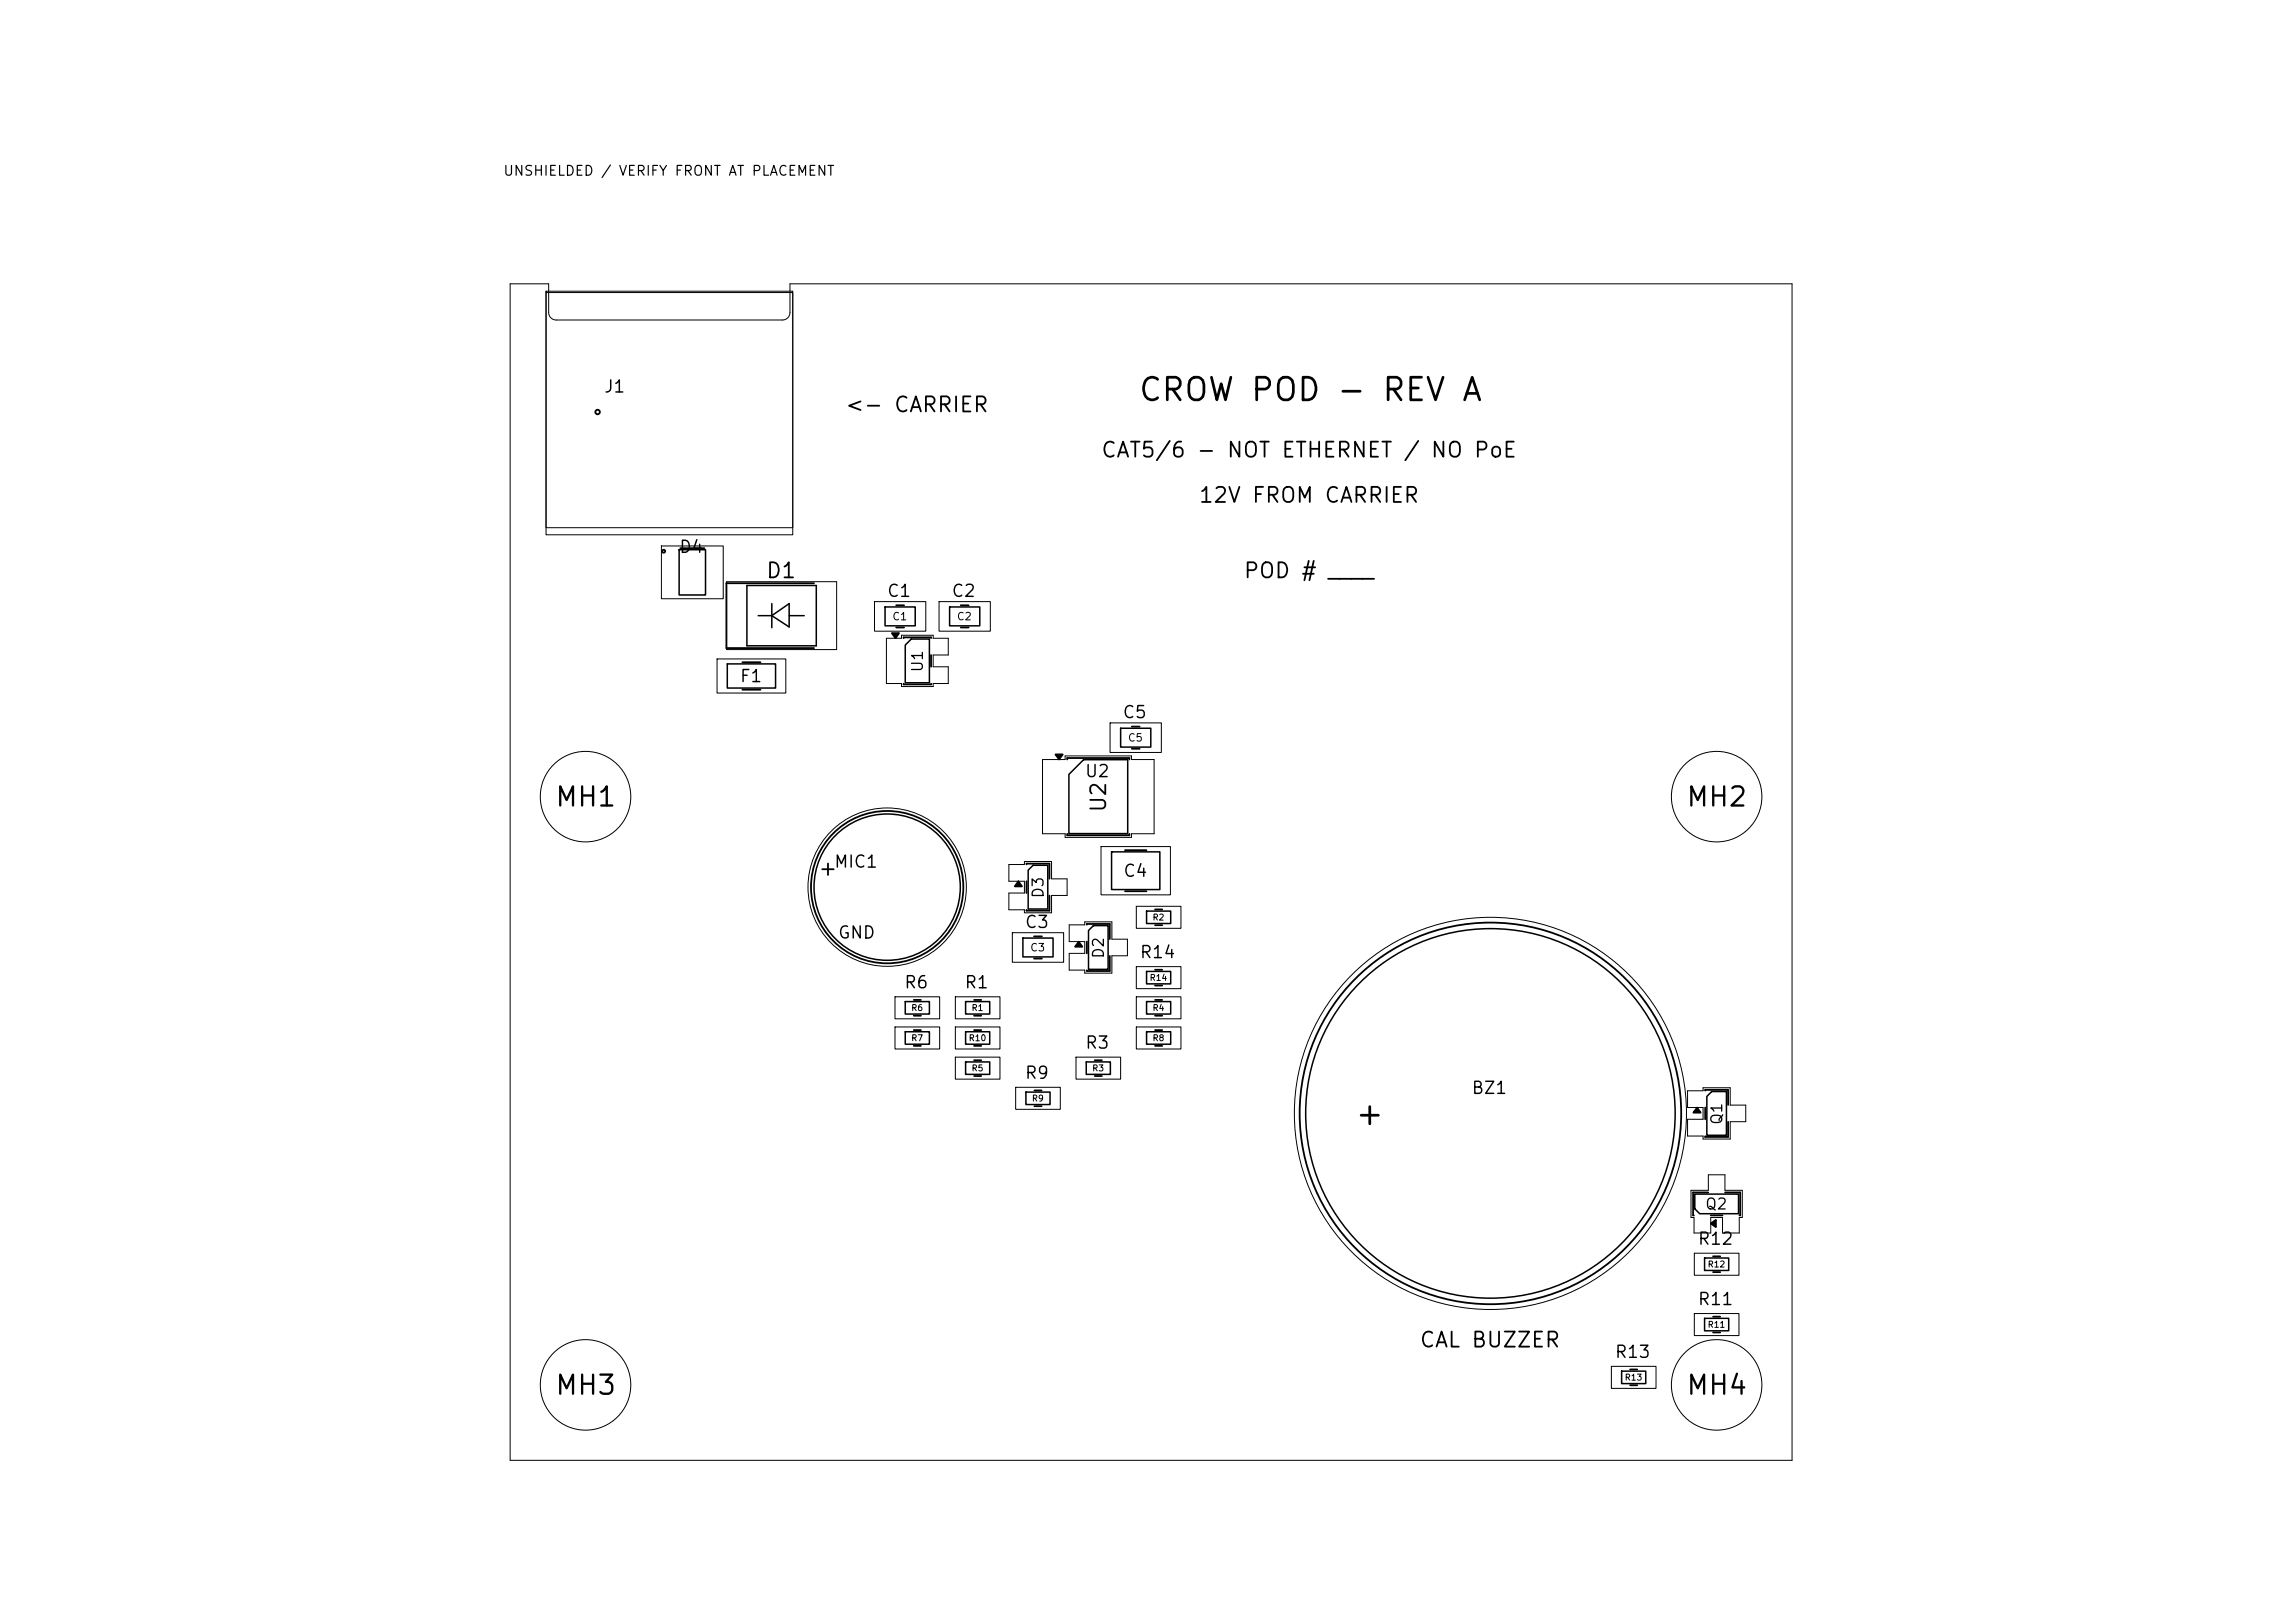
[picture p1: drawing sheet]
<svg xmlns="http://www.w3.org/2000/svg" width="297mm" height="210mm" viewBox="0 0 297 210" stroke-linecap="round" stroke-linejoin="round" font-family="sans-serif">
<defs><g id="words">
<g font-size="2.9">
<text x="147.1" y="52.6">CROW POD - REV A</text>
<text x="175.2" y="146.3">+</text>
</g>
<g font-size="2.5">
<text x="71.7" y="105">MH1</text>
<text x="218" y="105">MH2</text>
<text x="71.7" y="181.1">MH3</text>
<text x="218" y="181.1">MH4</text>
</g>
<g font-size="2">
<text x="109.2" y="53.8">&lt;- CARRIER</text>
<text x="142.4" y="59.7">CAT5/6 - NOT ETHERNET / NO PoE</text>
<text x="155" y="65.5">12V FROM CARRIER</text>
<text x="99" y="75.3">D1</text>
<text x="160.8" y="75.3">POD # ____</text>
<text x="143.6" y="105.3" transform="rotate(-90 143.6 105.3)">U2</text>
<text x="105.7" y="113.8">+</text>
<text x="183.6" y="174.8">CAL BUZZER</text>
</g>
<g font-size="1.6">
<text x="78.1" y="51.2">J1</text>
<text x="87.8" y="71.9">D4</text>
<text x="114.7" y="77.6">C1</text>
<text x="123" y="77.6">C2</text>
<text x="95.6" y="88.7">F1</text>
<text x="145.2" y="93.3">C5</text>
<text x="140.3" y="101">U2</text>
<text x="107.8" y="112.7">MIC1</text>
<text x="145.3" y="113.9">C4</text>
<text x="108.3" y="121.8">GND</text>
<text x="132.5" y="120.5">C3</text>
<text x="147.4" y="124.4">R14</text>
<text x="116.9" y="128.3">R6</text>
<text x="124.7" y="128.3">R1</text>
<text x="140.3" y="136.1">R3</text>
<text x="132.5" y="140">R9</text>
<text x="190.3" y="141.9">BZ1</text>
<text x="219.6" y="161.5">R12</text>
<text x="219.6" y="169.3">R11</text>
<text x="208.9" y="176.1">R13</text>
</g>
<g font-size="1.4">
<text x="119.8" y="87.1" transform="rotate(-90 119.8 87.1)">U1</text>
<text x="135.4" y="116.3" transform="rotate(-90 135.4 116.3)">D3</text>
<text x="143.2" y="124.2" transform="rotate(-90 143.2 124.2)">D2</text>
<text x="223.2" y="145.7" transform="rotate(-90 223.2 145.7)">Q1</text>
<text x="220.6" y="156.9">Q2</text>
</g>
<text font-size="1.3" x="65" y="23.1">UNSHIELDED / VERIFY FRONT AT PLACEMENT</text>
<g font-size="1">
<text x="115.4" y="80.5">C1</text>
<text x="123.8" y="80.5">C2</text>
<text x="145.9" y="96.2">C5</text>
<text x="133.2" y="123.3">C3</text>
</g>
<g font-size=".8">
<text x="149.1" y="119.3">R2</text>
<text x="117.9" y="131">R6</text>
<text x="125.7" y="131">R1</text>
<text x="148.7" y="127.1">R14</text>
<text x="149.1" y="131">R4</text>
<text x="117.9" y="134.9">R7</text>
<text x="125.3" y="134.9">R10</text>
<text x="149.1" y="134.9">R8</text>
<text x="125.7" y="138.8">R5</text>
<text x="133.5" y="142.7">R9</text>
<text x="141.3" y="138.8">R3</text>
<text x="220.9" y="164.2">R12</text>
<text x="220.9" y="172">R11</text>
<text x="210.2" y="178.8">R13</text>
</g>
</g></defs>
<g fill="none" stroke="#000" stroke-width=".2">
<path d="M87.9 71.1h3.4v5.9h-3.4zM96.7 75.8h8.9v7.8h-8.9zM98.1 79.7h1.8M99.9 78.1v3.1M99.9 79.7l2.2-1.6v3zM102.1 79.7h2M114.5 78.5h3.9v2.5h-3.9zM122.9 78.5h3.9v2.5h-3.9zM94.1 85.9h6.3v3.1h-6.3zM117.9 82.7h2.4v5.6h-3.1v-4.8zM140.2 98.3h5.7v9.6h-7.6v-7.7zM145 94.2h3.9v2.5h-3.9z"/>
<path d="M133.7 112h1.9v5.6h-2.5v-5zM141.5 119.8h1.9v5.6h-2.5v-5zM143.9 110.2h6.2v4.9h-6.2zM148.4 117.9h3.1v1.6h-3.1zM117.2 129.6h3.1v1.6h-3.1zM117.2 133.5h3.1v1.6h-3.1zM125 133.5h3.1v1.6h-3.1zM125 129.6h3.1v1.6h-3.1zM125 137.4h3.1v1.6h-3.1zM132.4 121.4h3.9v2.4h-3.9zM140.6 137.4h3.1v1.6h-3.1zM148.4 133.5h3.1v1.6h-3.1z"/>
<path d="M148.4 125.7h3.1v1.6h-3.1zM148.4 129.6h3.1v1.6h-3.1zM132.8 141.3h3.1v1.6h-3.1zM219.3 154.5h5.7v2.5h-5l-.7-.6zM221.5 141.2h1.9v5.7h-2.5v-5zM209.9 177.4h3.1v1.6h-3.1zM220.6 162.8h3.1v1.6h-3.1zM220.6 170.6h3.1v1.6h-3.1z"/>
<circle cx="114.8" cy="114.8" r="9.5"/>
<circle cx="192.9" cy="144.1" r="23.9"/>
</g>
<g fill="none" stroke="#000" stroke-width=".13">
<path d="M66 36.7h5v3.7a.98 .98 0 0 0 1 1h29.3a.98 .98 0 0 0 .9-1v-3.7h129.7v152.3h-165.9zM70.7 37.9h31.9v30.4h-31.9zM70.7 37.7h31.9v31.5h-31.9zM85.6 70.6h8v6.9h-8zM94 75.3h14.3v8.8h-14.3zM113.2 77.8h6.6v3.9h-6.6zM121.5 77.8h6.7v3.9h-6.7zM92.8 85.3h8.9v4.4h-8.9zM114.7 82.6h2v-.4h4.1v.4h1.9v2.2h-1.9v1.5h1.9v2.1h-1.9v.4h-4.1v-.4h-2zM134.9 98.3h2.9v-.5h8.6v.5h3v9.6h-3v.5h-8.6v-.5h-2.9zM143.7 93.5h6.6v3.9h-6.6zM130.6 111.9h2v-.4h3.5v2.2h2v2.2h-2v2.2h-3.5v-.4h-2v-2.1h2v-1.6h-2z"/>
<path d="M138.4 119.7h2v-.4h3.5v2.2h2v2.2h-2v2.2h-3.5v-.4h-2v-2.1h2v-1.6h-2zM142.5 109.5h9v6.3h-9zM147.1 117.3h5.7v2.8h-5.7zM115.8 129h5.8v2.8h-5.8zM115.8 132.9h5.8v2.8h-5.8zM123.6 132.9h5.8v2.8h-5.8zM123.6 129h5.8v2.8h-5.8zM123.6 136.8h5.8v2.8h-5.8zM131 120.7h6.6v3.8h-6.6zM139.2 136.8h5.8v2.8h-5.8zM147.1 132.9h5.7v2.8h-5.7zM147.1 125.1h5.7v2.8h-5.7z"/>
<path d="M147.1 129h5.7v2.8h-5.7zM131.4 140.7h5.8v2.8h-5.8zM218.4 141.1h2v-.3h3.5v2.2h2v2.1h-2v2.3h-3.5v-.4h-2v-2.2h2v-1.5h-2zM218.8 154h2.3v-2h2.1v2h2.3v3.5h-.4v2h-2.2v-2h-1.5v2h-2.2v-2h-.4zM208.5 176.8h5.8v2.8h-5.8zM219.3 162.2h5.7v2.8h-5.7zM219.3 170h5.7v2.8h-5.7z"/>
<circle cx="75.8" cy="103.1" r="5.9"/>
<circle cx="114.8" cy="114.8" r="10.2"/>
<circle cx="222.2" cy="103.1" r="5.9"/>
<circle cx="192.9" cy="144.1" r="25.4"/>
<circle cx="75.8" cy="179.2" r="5.9"/>
<circle cx="222.2" cy="179.2" r="5.9"/>
</g>
<g fill="none" stroke="#000" stroke-width=".23">
<path d="M88 70.9h3.2M105.3 75.5h-11.3v8.4h11.3M116 78.3h1M124.3 78.3h1.1M96.1 85.7h2.3M96.1 89.2h2.3M115.4 81.9h1l-.5 .7zM116 81.2h1M116.9 82.6v-.1h3.6v.1M116.9 88.5v.1h3.6v-.1M120.5 84.8v1.5M124.3 81.2h1.1"/>
<path d="M136.6 97.6h.9l-.4 .7zM138.1 98.3v-.2h8.1v.2M146.5 94h1M146.5 96.9h1M131.8 114.1l.5 .6h-1zM132.8 111.8v-.1h3v2M132.8 114v1.6M135.8 115.9v1.9h-3v-.1M138.1 107.9v.2h8.1v-.2M140.7 119.7v-.1h2.9v1.9M145.6 110h2.8M145.6 115.3h2.8"/>
<path d="M149.5 117.7h.9M149.5 119.7h.9M118.3 133.3h.9M118.3 135.3h.9M118.3 129.4h.9M118.3 131.4h.9M126.1 133.3h.9M126.1 135.3h.9M126.1 129.4h.9M126.1 131.4h.9M126.1 137.2h.9M126.1 139.2h.9"/>
<path d="M133.8 121.2h1M133.8 124h1M139.6 121.9l.5 .6h-1zM140.7 121.8v1.6M141.7 137.2h.9M141.7 139.2h.9M143.6 123.7v1.9h-2.9v-.1M149.5 133.3h.9M149.5 135.3h.9M149.5 129.4h.9M149.5 131.4h.9M149.5 125.5h.9"/>
<path d="M149.5 127.5h.9M133.9 141.1h.9M133.9 143.1h.9M219.6 143.3l.5 .7h-.9zM220.7 141.1v-.1h2.9v2M220.7 143.3v1.5M221.1 154.3h-2v3h.1M221.4 157.3h1.5M221.4 158.3l.7-.5v1zM223.2 154.3h2v3h-.1M223.6 145.2v1.9h-2.9v-.1M211 177.2h.9"/>
<path d="M211 179.2h.9M221.7 162.6h.9M221.7 164.6h.9M221.7 170.4h.9M221.7 172.4h.9"/>
<circle cx="77.3" cy="53.3" r=".29"/>
<circle cx="85.9" cy="71.3" r=".2"/>
<circle cx="114.8" cy="114.8" r="9.9"/>
<circle cx="192.9" cy="144.1" r="24.7"/>
</g>
<path d="M115.4 81.9h1l-.5 .7zM136.6 97.6h.9l-.4 .7zM131.8 114.1l.5 .6h-1zM139.6 121.9l.5 .6h-1zM219.6 143.3l.5 .7h-.9zM221.4 158.3l.7-.5v1z" fill="#000"/>
<use href="#words"/>
</svg>
